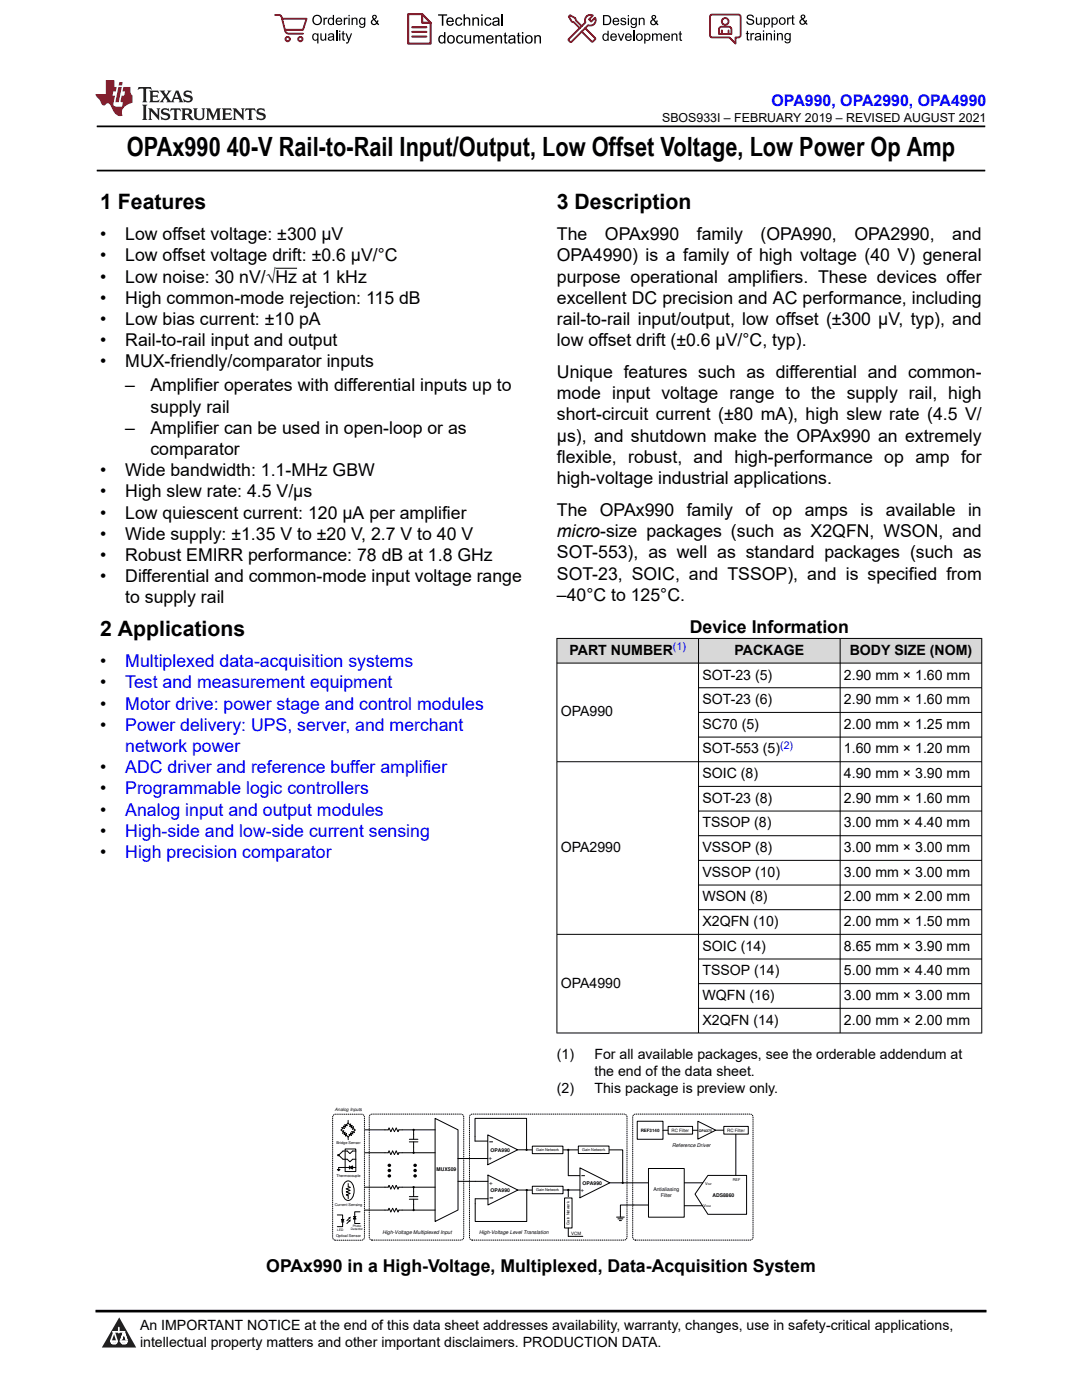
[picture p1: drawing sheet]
<svg xmlns="http://www.w3.org/2000/svg" width="216mm" height="279mm" viewBox="0 0 216 279" stroke-linecap="round" stroke-linejoin="round" font-family="sans-serif">
<defs><g id="words">
<text font-size="5.3" x="25.3" y="31.2">OPAx990 40-V Rail-to-Rail Input/Output, Low Offset Voltage, Low Power Op Amp</text>
<g font-size="4.2">
<text x="20" y="41.8">1 Features</text>
<text x="111.1" y="41.8">3 Description</text>
<text x="20" y="127">2 Applications</text>
</g>
<g font-size="3.5">
<text x="20" y="47.9">•</text>
<text x="25" y="47.9">Low offset voltage: ±300 µV</text>
<text x="111.1" y="47.9">The</text>
<text x="120.7" y="47.9">OPAx990</text>
<text x="139" y="47.9">family</text>
<text x="151.8" y="47.9">(OPA990,</text>
<text x="170.5" y="47.9">OPA2990,</text>
<text x="190" y="47.9">and</text>
<text x="20" y="52.2">•</text>
<text x="25" y="52.2">Low offset voltage drift: ±0.6 µV/°C</text>
<text x="111.1" y="52.2">OPA4990) is a family of high voltage (40 V) general</text>
<text x="20" y="56.4">•</text>
<text x="25" y="56.4">Low noise: 30 nV/√Hz at 1 kHz</text>
<text x="111.1" y="56.4">purpose operational amplifiers. These devices offer</text>
<text x="20" y="60.6">•</text>
<text x="20" y="64.9">•</text>
<text x="25" y="60.6">High common-mode rejection: 115 dB</text>
<text x="25" y="64.9">Low bias current: ±10 pA</text>
<text x="111.1" y="60.6">excellent DC precision and AC performance, including</text>
<text x="111.1" y="64.9">rail-to-rail input/output, low offset (±300 µV, typ), and</text>
<text x="20" y="69.1">•</text>
<text x="25" y="69.1">Rail-to-rail input and output</text>
<text x="111.1" y="69.1">low offset drift (±0.6 µV/°C, typ).</text>
<text x="20" y="73.3">•</text>
<text x="25" y="73.3">MUX-friendly/comparator inputs</text>
<text x="111.1" y="75.5">Unique features such as differential and common-</text>
<text x="25" y="78.1">–</text>
<text x="30" y="78.1">Amplifier operates with differential inputs up to</text>
<text x="30" y="82.3">supply rail</text>
<text x="111.1" y="79.7">mode input voltage range to the supply rail, high</text>
<text x="111.1" y="83.9">short-circuit current (±80 mA), high slew rate (4.5 V/</text>
<text x="25" y="86.6">–</text>
<text x="30" y="86.6">Amplifier can be used in open-loop or as</text>
<text x="111.1" y="88.2">µs), and shutdown make the OPAx990 an extremely</text>
<text x="20" y="95">•</text>
<text x="25" y="95">Wide bandwidth: 1.1-MHz GBW</text>
<text x="30" y="90.8">comparator</text>
<text x="111.1" y="92.4">flexible, robust, and high-performance op amp for</text>
<text x="20" y="99.3">•</text>
<text x="25" y="99.3">High slew rate: 4.5 V/µs</text>
<text x="111.1" y="96.6">high-voltage industrial applications.</text>
<text x="20" y="103.5">•</text>
<text x="20" y="107.7">•</text>
<text x="25" y="103.5">Low quiescent current: 120 µA per amplifier</text>
<text x="25" y="107.7">Wide supply: ±1.35 V to ±20 V, 2.7 V to 40 V</text>
<text x="111.1" y="107.2">micro-size packages (such as X2QFN, WSON, and</text>
<text x="111.1" y="103">The</text>
<text x="119.7" y="103">OPAx990</text>
<text x="137" y="103">family</text>
<text x="148.7" y="103">of op</text>
<text x="160.6" y="103">amps</text>
<text x="171.7" y="103">is</text>
<text x="176.7" y="103">available</text>
<text x="193.2" y="103">in</text>
<text x="20" y="112">•</text>
<text x="25" y="112">Robust EMIRR performance: 78 dB at 1.8 GHz</text>
<text x="111.1" y="111.4">SOT-553), as well as standard packages (such as</text>
<text x="20" y="116.2">•</text>
<text x="25" y="116.2">Differential and common-mode input voltage range</text>
<text x="111.1" y="115.7">SOT-23, SOIC, and TSSOP), and is specified from</text>
<text x="111.1" y="119.9">–40°C to 125°C.</text>
<text x="25" y="120.4">to supply rail</text>
<text x="137.6" y="126.3">Device Information</text>
<text x="20" y="133.1">•</text>
<text x="20" y="137.4">•</text>
<text x="20" y="141.6">•</text>
<text x="20" y="145.8">•</text>
<text x="20" y="154.3">•</text>
<text x="20" y="158.5">•</text>
<text x="20" y="162.8">•</text>
<text x="20" y="167">•</text>
<text x="20" y="171.2">•</text>
<text x="53.1" y="253.8">OPAx990 in a High-Voltage, Multiplexed, Data-Acquisition System</text>
</g>
<g font-size="3.5" fill="#00f">
<text x="25" y="133.1">Multiplexed data-acquisition systems</text>
<text x="25" y="137.4">Test and measurement equipment</text>
<text x="25" y="141.6">Motor drive: power stage and control modules</text>
<text x="25" y="145.8">Power delivery: UPS, server, and merchant</text>
<text x="25" y="150.1">network power</text>
<text x="25" y="154.3">ADC driver and reference buffer amplifier</text>
<text x="25" y="158.5">Programmable logic controllers</text>
<text x="25" y="162.8">Analog input and output modules</text>
<text x="25" y="167">High-side and low-side current sensing</text>
<text x="25" y="171.2">High precision comparator</text>
</g>
<text font-size="3.2" fill="#00f" x="154" y="21.1">OPA990, OPA2990, OPA4990</text>
<g font-size="2.8">
<text x="113.6" y="130.7">PART NUMBER</text>
<text x="146.6" y="130.7">PACKAGE</text>
<text x="169.5" y="130.7">BODY SIZE (NOM)</text>
<text x="140.2" y="135.6">SOT-23 (5)</text>
<text x="168.4" y="135.6">2.90 mm × 1.60 mm</text>
<text x="111.9" y="143">OPA990</text>
<text x="140.2" y="140.5">SOT-23 (6)</text>
<text x="168.4" y="140.5">2.90 mm × 1.60 mm</text>
<text x="140.2" y="145.5">SC70 (5)</text>
<text x="168.4" y="145.5">2.00 mm × 1.25 mm</text>
<text x="140.2" y="150.4">SOT-553 (5)</text>
<text x="140.2" y="155.3">SOIC (8)</text>
<text x="168.4" y="150.4">1.60 mm × 1.20 mm</text>
<text x="168.4" y="155.3">4.90 mm × 3.90 mm</text>
<text x="140.2" y="160.2">SOT-23 (8)</text>
<text x="168.4" y="160.2">2.90 mm × 1.60 mm</text>
<text x="140.2" y="165.1">TSSOP (8)</text>
<text x="168.4" y="165.1">3.00 mm × 4.40 mm</text>
<text x="111.9" y="170.1">OPA2990</text>
<text x="140.2" y="170.1">VSSOP (8)</text>
<text x="168.4" y="170.1">3.00 mm × 3.00 mm</text>
<text x="140.2" y="175">VSSOP (10)</text>
<text x="140.2" y="179.9">WSON (8)</text>
<text x="168.4" y="175">3.00 mm × 3.00 mm</text>
<text x="168.4" y="179.9">2.00 mm × 2.00 mm</text>
<text x="140.2" y="184.8">X2QFN (10)</text>
<text x="168.4" y="184.8">2.00 mm × 1.50 mm</text>
<text x="140.2" y="189.7">SOIC (14)</text>
<text x="168.4" y="189.7">8.65 mm × 3.90 mm</text>
<text x="111.9" y="197.1">OPA4990</text>
<text x="140.2" y="194.7">TSSOP (14)</text>
<text x="168.4" y="194.7">5.00 mm × 4.40 mm</text>
<text x="140.2" y="199.6">WQFN (16)</text>
<text x="168.4" y="199.6">3.00 mm × 3.00 mm</text>
<text x="140.2" y="204.5">X2QFN (14)</text>
<text x="168.4" y="204.5">2.00 mm × 2.00 mm</text>
<text x="111.1" y="211.3">(1)</text>
<text x="118.6" y="211.3">For all available packages, see the orderable addendum at</text>
<text x="118.6" y="214.7">the end of the data sheet.</text>
<text x="111.1" y="218.1">(2)</text>
<text x="118.6" y="218.1">This package is preview only.</text>
<text x="27.9" y="265.5">An IMPORTANT NOTICE at the end of this data sheet addresses availability, warranty, changes, use in safety-critical applications,</text>
<text x="27.9" y="268.9">intellectual property matters and other important disclaimers. PRODUCTION DATA.</text>
</g>
<text font-size="2.5" x="132.1" y="24.3">SBOS933I – FEBRUARY 2019 – REVISED AUGUST 2021</text>
<g font-size="2.1" fill="#00f">
<text x="134.3" y="129.7">(1)</text>
<text x="155.7" y="149.4">(2)</text>
</g>
<g font-size="1.3">
<text x="97.5" y="231.6">+</text>
<text x="97.6" y="236.4">+</text>
<text x="115.8" y="237.9">+</text>
</g>
<g font-size="1">
<text x="87.1" y="233.8">MUX509</text>
<text x="97.9" y="229.8">OPA990</text>
<text x="134.1" y="229">Reference Driver</text>
<text x="97.9" y="237.8">OPA990</text>
<text x="116.2" y="236.4">OPA990</text>
<text x="130.4" y="237.8">Antialiasing</text>
<text x="131.8" y="239">Filter</text>
<text x="142.1" y="238.8">ADS8860</text>
<text x="76.3" y="246.2">High-Voltage Multiplexed Input</text>
<text x="95.6" y="246.2">High-Voltage Level Translation</text>
</g>
<g font-size=".9">
<text x="66.8" y="221.6">Analog Inputs</text>
<text x="127.8" y="225.8">REF3140</text>
<text x="134" y="225.8">RC Filter</text>
<text x="145.1" y="225.8">RC Filter</text>
<text x="114" y="246.4">VCM</text>
</g>
<g font-size=".8">
<text x="67.1" y="228.4">Bridge Sensor</text>
<text x="107" y="229.7">Gain Network</text>
<text x="116.2" y="229.7">Gain Network</text>
<text x="67.1" y="234.8">Thermocouple</text>
<text x="107" y="237.7">Gain Network</text>
<text x="140.7" y="236.4">V</text>
<text x="146.2" y="235.6">REF</text>
<text x="66.8" y="240.6">Current Sensing</text>
<text x="113.6" y="244.4" transform="rotate(-90 113.6 244.4)">Gain Network</text>
<text x="140.4" y="240.9">V</text>
<text x="67" y="246.9">Optical Sensor</text>
</g>
<text font-size=".7" x="139.4" y="225.8">OPA375</text>
<g font-size=".6">
<text x="67.3" y="245.7">LED</text>
<text x="70" y="245.5">Detector</text>
<text x="70.4" y="244.9">Photo</text>
</g>
<g font-size=".5">
<text x="141.2" y="236.5">INP</text>
<text x="140.9" y="241">INM</text>
</g>
</g></defs>
<path d="M19.3 25.2h177.3M19.3 34h177.3" fill="none" stroke="#000" stroke-width=".35"/>
<path d="M55 53.5h4.3" fill="none" stroke="#000" stroke-width=".2"/>
<g fill="#d8d8d8">
<path d="M111.1 127.4h84.8v4.9h-84.8z" fill-rule="evenodd"/>
<path d="M111.2 127.5h28.1v4.8h-28.1z" fill-rule="evenodd"/>
<path d="M139.4 127.5h28.2v4.8h-28.2z" fill-rule="evenodd"/>
<path d="M167.7 127.5h28.1v4.8h-28.1z" fill-rule="evenodd"/>
</g>
<g fill="none" stroke="#000" stroke-width=".2">
<path d="M111.1 127.4h84.9M111.1 132.3h84.9M111.1 127.4v78.8M139.4 127.4v78.8M139.4 137.3h56.6M167.6 127.4v78.8M195.9 127.4v78.8M111.1 152h84.9M139.4 142.2h56.6M139.4 147.1h56.6M139.4 156.9h56.6M139.4 161.9h56.6"/>
<path d="M139.4 166.8h56.6M139.4 171.7h56.6M139.4 176.6h56.6M111.1 186.5h84.9M139.4 181.5h56.6M139.4 191.4h56.6M139.4 196.3h56.6M139.4 201.2h56.6M196 206.2h-84.9"/>
</g>
<path d="M141.3 234.6h7.7v7.7h-7.7l-2.6-4z" fill-rule="evenodd" fill="#fff"/>
<path d="M80.2 225.5h2.3v1.9M81.7 227.9h1.7M81.7 227.4h1.7M82.5 227.9v2.2h-2.3M135.8 236.1h4.4M141.3 234.6h7.7v7.7h-7.7l-2.6-4zM135.8 240.6h4.4" fill="none" stroke="#000" stroke-width=".2"/>
<g fill="#000">
<circle cx="77.7" cy="234.7" r=".35"/>
<circle cx="77.7" cy="233.6" r=".35"/>
<circle cx="82.8" cy="234.7" r=".35"/>
<circle cx="82.8" cy="233.6" r=".35"/>
</g>
<path d="M86.8 223.2l4.6 2.3v16l-4.6 2.3z" fill-rule="evenodd" fill="#fff"/>
<path d="M86.8 223.2l4.6 2.3v16l-4.6 2.3z" fill="none" stroke="#000" stroke-width=".2"/>
<path d="M87.1 232.9h4v1.2h-4z" fill-rule="evenodd" fill="#fff"/>
<g fill="none" stroke="#000" stroke-width=".2">
<path d="M72.8 225.5h4M72.8 230.1h4M82.5 225.5h4.3M82.5 230.1h4.3M91.4 231.2h5.9M91.4 235.8h6M97.3 226.5l6 3-6 2.9zM97.3 227.7h-2.5v-4.5h10.3v6.3M97.4 234.5l5.9 3-5.9 3zM97.6 227.9h.8M97.7 239.1h.7M103.3 229.5h4.1"/>
<path d="M103.3 237.5h5.2M105.1 237.5v6.3h-10.3v-4.6h2.6M112.3 229.5h1.1M112.3 237.5h3.4M113.4 237.5v1.6M115.7 229.5h-2.3v5.1h2.3M115.7 233.1l6 3-6 2.9zM116 234.6h.7M120.3 229.5h4v6.6M121.7 236.1h7.7"/>
</g>
<g fill="#000">
<circle cx="82.5" cy="225.5" r=".22"/>
<circle cx="82.5" cy="230.1" r=".22"/>
<circle cx="105.1" cy="229.5" r=".22"/>
<circle cx="105.1" cy="237.5" r=".22"/>
<circle cx="113.4" cy="237.5" r=".22"/>
<circle cx="113.4" cy="229.5" r=".22"/>
<circle cx="124.3" cy="236.1" r=".22"/>
</g>
<path d="M129.4 233.2h7.1v9.7h-7.1z" fill-rule="evenodd" fill="#fff"/>
<path d="M129.4 233.2h7.1v9.7h-7.1z" fill="none" stroke="#000" stroke-width=".2"/>
<g fill="#fff">
<path d="M130.4 236.8h5.2v2.5h-5.2z" fill-rule="evenodd"/>
<path d="M106.2 228.7h6.1v1.5h-6.1z" fill-rule="evenodd"/>
</g>
<path d="M106.2 228.7h6.1v1.5h-6.1z" fill="none" stroke="#000" stroke-width=".2"/>
<path d="M106.2 236.7h6.1v1.5h-6.1z" fill-rule="evenodd" fill="#fff"/>
<path d="M106.2 236.7h6.1v1.5h-6.1z" fill="none" stroke="#000" stroke-width=".2"/>
<path d="M112.7 239.1h1.4v6h-1.4z" fill-rule="evenodd" fill="#fff"/>
<path d="M112.7 239.1h1.4v6h-1.4z" fill="none" stroke="#000" stroke-width=".2"/>
<path d="M115.4 228.7h6.1v1.5h-6.1z" fill-rule="evenodd" fill="#fff"/>
<path d="M115.4 228.7h6.1v1.5h-6.1zM146.8 225.8v8.8M113.4 245.1v1.6M126.5 240.5h-2.7v1.3" fill="none" stroke="#000" stroke-width=".2"/>
<path d="M74.2 247.5h17.8l.5-.3v-24.3l-.2-.5-18.1-.1-.4 .3-.1 24.3 .3 .5 .2 .1M94.2 247.5l30.6-.1 .3-.5-.1-24.3-.5-.3-30.5 .1-.3 .5v24l.1 .3 .4 .3M126.8 247.5h22.9l.5-.3 .1-24.3-.3-.5-23.2-.1-.5 .3v24.3v.3l.5 .3" fill="none" stroke="#000" stroke-width=".2" stroke-dasharray=".1 .3"/>
<path d="M127.2 223.8h5.1v3.6h-5.1z" fill-rule="evenodd" fill="#fff"/>
<path d="M127.2 223.8h5.1v3.6h-5.1z" fill="none" stroke="#000" stroke-width=".2"/>
<g fill="#fff">
<path d="M127.8 225h3.8v1.1h-3.8z" fill-rule="evenodd"/>
<path d="M133.3 224.8h4.9v1.5h-4.9z" fill-rule="evenodd"/>
</g>
<path d="M133.3 224.8h4.9v1.5h-4.9z" fill="none" stroke="#000" stroke-width=".2"/>
<path d="M134 225h3.5v1.1h-3.5z" fill-rule="evenodd" fill="#fff"/>
<path d="M132.3 225.6h1M138.2 225.6h1M142.8 225.6h1.6" fill="none" stroke="#000" stroke-width=".2"/>
<path d="M139.2 223.8l3.6 1.8-3.6 1.7z" fill="#fff"/>
<path d="M139.2 223.8l3.6 1.8-3.6 1.7z" fill="none" stroke="#000" stroke-width=".2"/>
<path d="M144.4 224.8h4.9v1.5h-4.9z" fill-rule="evenodd" fill="#fff"/>
<path d="M144.4 224.8h4.9v1.5h-4.9z" fill="none" stroke="#000" stroke-width=".2"/>
<path d="M145.1 225h3.5v1.1h-3.5z" fill-rule="evenodd" fill="#fff"/>
<path d="M68.1 225.5l.2 .3 .3-.1-.2 .5 .5-.2-.2 .4 .4-.2-.2 .5 .3-.1 .3 .3v.5M68.9 229.3h2.1v4.5h-2.1zM69.5 224.1l-.3 .3 .1 .3-.5-.3 .2 .5-.5-.2 .2 .5-.5-.2 .1 .3-.2 .2M69.5 224.1l.2 .3 .3-.1-.2 .5 .5-.2-.2 .5 .4-.2-.2 .5 .3-.1 .3 .2-.3 .3 .1 .2-.5-.2 .2 .5-.5-.2 .2 .5-.5-.2 .2 .2-.3 .3M69.5 223.6v.5M69.7 233l.7-.3v.6zM69.7 233h-2.1v.4h-.3l.3 .3 .2-.3h-.2M69.7 232.7v.6M70.4 233h.6M71 229.7h-.6l-.6 .5-.5-.5h-.9l-.8 .8 .8 .9h.9l.5 .5 .6-.5h.6M126.5 240.5h2.9" fill="none" stroke="#000" stroke-width=".2"/>
<path d="M69.7 233l.7-.3v.6z" fill="#000"/>
<circle cx="67.5" cy="230.5" r=".13" fill="#fff"/>
<g fill="none" stroke="#000" stroke-width=".2">
<path d="M68.8 236.1a.92 .92 0 0 1 .9-.4 .92 .92 0 0 1 .7 .8 2.56 2.56 0 0 1-.5 3 .98 .98 0 0 1-1.4-.7 2.88 2.88 0 0 1 .3-2.7zM69.5 236.2v.6l.4 .2-.8 .3 .8 .3-.8 .3 .8 .3-.8 .3 .4 .1v.6M72.8 236.9h4.7l.1-.3 .4 .7 .3-.7 .4 .7 .4-.7 .3 .7 .2-.4h.6M76.8 225.5h.7l.1-.4 .4 .7 .3-.7 .4 .7 .4-.7 .3 .7 .2-.3h.6M76.8 230.1h.7l.1-.4 .4 .7 .3-.7 .4 .7 .4-.7 .3 .7 .2-.3h.6M80.2 236.9h2.3v1.9M81.7 239.3h1.7M81.7 238.8h1.7M82.5 239.3v2.2h-2.3M82.5 236.9h4.3M67.3 242.5h1.1v.9M68.1 243.4h.5l-.2 .5z"/>
<path d="M68.1 243.9h.5M68.4 243.9v.9h-1.1M69.7 243.7l-.5 .5M69.7 243.1l-.5 .5M70.5 242.8h.5M70.8 242.8l.2 .5h-.5zM70.8 243.3v.9h1M71.8 241.8h-1v1M72.8 241.5h4.7l.1-.4 .4 .8 .3-.8 .4 .8 .4-.8 .3 .8 .2-.4h.6M82.5 241.5h4.3M113.4 246.7h2.9M123 242.9h1.6"/>
<path d="M123.3 243.2h1M123.6 243.6h.4M123.8 241.8v1.1"/>
<circle cx="67.5" cy="230.5" r=".13"/>
</g>
<g fill="#000">
<path d="M68.1 243.4h.5l-.2 .5zM69.5 243.6l.5-.2-.2 .5zM69.5 243l.5-.2-.2 .5zM70.8 242.8l.2 .5h-.5z"/>
<circle cx="77.7" cy="232.6" r=".35"/>
<circle cx="82.5" cy="236.9" r=".22"/>
<circle cx="82.8" cy="232.6" r=".35"/>
<circle cx="82.5" cy="241.5" r=".22"/>
</g>
<path d="M66.9 247.5h5.2l.5-.3 .1-.3v-24l-.3-.5h-.3h-5.2h-.2l-.3 .5v24l.1 .3 .4 .3" fill="none" stroke="#000" stroke-width=".2" stroke-dasharray=".1 .3"/>
<path d="M0 0h215.9v23.8h-215.9z" fill-rule="evenodd" fill="#fff"/>
<path d="M27.7 17.4l-.2 .6 .5-.3h.6v.1v2.2l-.2 .4h1l-.2-.4v-2.2v-.1h.5l.5 .3-.1-.6zM29.8 18.1l.2 .4v1.5l-.2 .4h1.9l.1-.6a1.08 1.08 0 0 1-1.3 .2v-.7h.6l.4 .2v-.6l-.4 .2h-.6v-.6l.2-.1a1 1 0 0 1 1 .2l-.1-.5zM31.8 18.1l1 1.1-1 1.2h.9l-.2-.2 .4-.7 .5 .7-.2 .2h1.6l-.2-.2 .1-.4h1l.1 .4-.1 .2h.9l-.2-.3-.8-2h-.5l-1 2.2-.8-1.1 .9-1.1h-.8l.2 .2-.5 .7-.3-.7 .1-.2zM35.2 18.5l.4 1h-.8zM36.8 18.2a.65 .65 0 0 0-.2 .7 .65 .65 0 0 0 .6 .5l.7 .2 .1 .2a.79 .79 0 0 1-.7 .4 .79 .79 0 0 1-.7-.5l.1 .7 .2-.1a.93 .93 0 0 0 1.1 .1 .93 .93 0 0 0 .4-1 1.46 1.46 0 0 0-1.2-.6l-.1-.3a1.09 1.09 0 0 1 1.2 .2l-.2-.6-.1 .1-.6-.2zM28.4 20.9l.2 .4v2.3l-.2 .3h1l-.2-.3v-2.3l.2-.4zM29.6 21.6l.2 .4v1.6l-.2 .3h.8l-.3-.3v-1.4l1.7 1.8v-2l.2-.4h-.8l.2 .2 .1 1.1-1.2-1.3zM32.3 21.8a.65 .65 0 0 0-.2 .7 .65 .65 0 0 0 .7 .4l.6 .2 .1 .2a.79 .79 0 0 1-.7 .4 .79 .79 0 0 1-.7-.5l.1 .7 .2-.1a.93 .93 0 0 0 1.1 .1 .93 .93 0 0 0 .4-.9 1.46 1.46 0 0 0-1.2-.6l-.1-.4a1.09 1.09 0 0 1 1.2 .2l-.2-.6-.1 .1-.6-.1zM34.1 21.6l-.1 .7a.63 .63 0 0 1 .7-.4l.1 1.7-.3 .3h1l-.2-.3v-1.7a.66 .66 0 0 1 .8 .4l-.1-.7zM36.2 21.6l.2 .4v1.6l-.2 .3h.9l-.2-.2v-.7h.5l.1 .2a.79 .79 0 0 0 1.2 .6l-1-.9a.61 .61 0 0 0 .6-.6 .61 .61 0 0 0-.5-.6zM36.9 21.9h.2a.47 .47 0 0 1 .5 .1 .47 .47 0 0 1 .1 .5l-.2 .2h-.6zM38.5 21.6l.2 .2a2.27 2.27 0 0 0 .4 2 1.04 1.04 0 0 0 1.7-.7v-1.3l.2-.2h-.8l.2 .4v1.1a.6 .6 0 0 1-.6 .6 .6 .6 0 0 1-.6-.6v-1.1l.3-.4zM41.1 21.6l.2 .4v1.6l-.2 .3h.7l-.2-.3v-1.5l.9 1.9 .8-1.9v1.5l-.2 .3h1l-.3-.3v-1.6l.3-.4h-.8l-.7 1.5-.7-1.5zM44.3 21.6l.2 .4v1.6l-.2 .3h1.9l.1-.5a1.09 1.09 0 0 1-1.3 .1v-.6h.6l.4 .1v-.6l-.4 .2h-.6v-.6l.2-.1a1.01 1.01 0 0 1 1 .3l-.1-.6zM46.4 21.6l.3 .4v1.6l-.3 .3h.8l-.2-.3v-1.4l1.6 1.8v-2l.2-.4h-.7l.2 .2v1.1l-1.2-1.3zM49 21.6l-.1 .7a.63 .63 0 0 1 .8-.4v1.7l-.3 .3h1l-.2-.3v-1.7a.66 .66 0 0 1 .8 .4l-.1-.7zM51.4 21.8a.65 .65 0 0 0-.2 .7 .65 .65 0 0 0 .6 .4l.6 .2 .2 .2a.79 .79 0 0 1-.8 .4 .79 .79 0 0 1-.6-.5l.1 .7 .2-.1a.93 .93 0 0 0 1 .1 .93 .93 0 0 0 .5-.9 1.46 1.46 0 0 0-1.3-.6l-.1-.4a1.09 1.09 0 0 1 1.3 .2l-.2-.6-.2 .1-.5-.1z" fill="#231f20"/>
<path d="M21.1 16v2.8h-2.1l.1 .3 .9 1a.95 .95 0 0 0 .9 .9 .59 .59 0 0 1 .6-.4 .59 .59 0 0 1 .5 .4l.4 .8a1.59 1.59 0 0 0 2.1 1.3 1.61 1.61 0 0 1 1-2.2l1-.4-.1-1.5a1.59 1.59 0 0 1-.4-1.6h-1.4l-.2 .9h.5l-.1 .8h-.5l-.2 1v.2l.4 .1-.2 .9h-.6a.73 .73 0 0 1-1.1-.7l.3-1.5h-.5l.2-.8h.5l.2-.9h-.5v-1.4zM23.6 17.4l-.6 3h.7l.6-3zM23.8 16.4l-.1 .7h.7l.1-.7z" fill="#ed1c24"/>
<g fill="#000">
<path d="M62.3 4a1 1 0 0 1 2 0 1 1 0 0 1-2 0zM62.8 3.4a.78 .78 0 0 0-.1 1.1 .78 .78 0 0 0 1.1 .1 .78 .78 0 0 0 .1-1.1 .78 .78 0 0 0-1.1-.1z" fill-rule="evenodd"/>
<path d="M62.5 6.8l.4-.2 .4 .3v-.2h.2v2h-.2v-.7a.68 .68 0 0 1-.9-.1 .68 .68 0 0 1 0-.9zM62.6 7a.51 .51 0 0 0-.1 .6 .51 .51 0 0 0 .7 .2 .51 .51 0 0 0 .1-.7 .51 .51 0 0 0-.7-.1z" fill-rule="evenodd"/>
<path d="M64.5 3.5h.3v.3l.1-.3h.3l.1 .1-.1 .2a.32 .32 0 0 0-.3 0 .32 .32 0 0 0-.1 .4v.8h-.3z" fill-rule="evenodd"/>
<path d="M63.9 6.7h.3v.8a.36 .36 0 0 0 .3 .4 .36 .36 0 0 0 .4-.5v-.7h.2v1.4h-.2v-.2a.51 .51 0 0 1-.6 .2 .51 .51 0 0 1-.4-.5z" fill-rule="evenodd"/>
<path d="M65.6 3.7l.4-.2 .4 .2v-.7h.3v2h-.3v-.2a.7 .7 0 0 1-1-.1 .7 .7 0 0 1 .2-1zM65.8 3.8a.51 .51 0 0 0-.1 .7 .51 .51 0 0 0 .6 .2 .51 .51 0 0 0 .1-.7 .51 .51 0 0 0-.6-.2z" fill-rule="evenodd"/>
<path d="M65.6 6.8a.66 .66 0 0 1 .8-.1 .66 .66 0 0 1 .3 .8v.6h-.2l-.1-.2a.52 .52 0 0 1-.7 .2 .52 .52 0 0 1-.2-.6l.3-.2a.42 .42 0 0 0 .6-.3l-.3-.2-.3 .1-.1 .2h-.3zM65.7 7.6a.35 .35 0 0 0 .3 .4 .35 .35 0 0 0 .4-.4v-.2z" fill-rule="evenodd"/>
<path d="M67.7 6.1h.2v.3h-.2zM67.7 6.7h.2v1.4h-.2z" fill-rule="evenodd"/>
<path d="M67.1 3.7a.68 .68 0 0 1 .9-.1 .68 .68 0 0 1 .3 .7h-1.1a.42 .42 0 0 0 .3 .5 .42 .42 0 0 0 .5-.3h.3a.73 .73 0 0 1-1.1 .4 .73 .73 0 0 1-.1-1.2zM67.4 3.8l-.2 .3h.8l-.2-.4z" fill-rule="evenodd"/>
<path d="M68.6 3.5h.2v.3l.2-.3h.3l.1 .1-.1 .2a.32 .32 0 0 0-.4 0 .32 .32 0 0 0-.1 .4v.8h-.2z" fill-rule="evenodd"/>
<path d="M68.3 6.3l.3-.1v.5h.2v.1h-.2v.9l.3 .4a.36 .36 0 0 1-.4 0 .36 .36 0 0 1-.2-.4v-.9h-.1v-.1h.1z" fill-rule="evenodd"/>
<path d="M68.9 6.7h.3l.4 1.1 .4-1.1h.3l-.6 1.4a.51 .51 0 0 1-.6 .6l-.1-.3h.3l.2-.3z" fill-rule="evenodd"/>
<path d="M69.5 3h.3v.3h-.3zM69.5 3.5h.3v1.5h-.3z" fill-rule="evenodd"/>
<path d="M70.2 3.5h.2v.2a.52 .52 0 0 1 .6-.2 .52 .52 0 0 1 .3 .6v.9h-.2v-.9a.34 .34 0 0 0-.3-.4 .34 .34 0 0 0-.4 .3v1h-.2z" fill-rule="evenodd"/>
<path d="M71.8 3.7l.4-.2 .5 .2v-.2h.2v1.3a.64 .64 0 0 1-.5 .8 .64 .64 0 0 1-.7-.5h.2a.41 .41 0 0 0 .5 .2 .41 .41 0 0 0 .2-.5 .69 .69 0 0 1-.9-.1 .69 .69 0 0 1 .1-1zM72 3.8a.5 .5 0 0 0-.1 .7 .5 .5 0 0 0 .7 .1 .5 .5 0 0 0 .1-.6 .5 .5 0 0 0-.7-.2z" fill-rule="evenodd"/>
<path d="M74.4 3.1a.47 .47 0 0 1 .7 .1 .47 .47 0 0 1-.3 .7l.4 .4 .1-.3 .2 .1-.1 .4 .3 .3-.2 .2-.3-.3a.63 .63 0 0 1-1 .1 .63 .63 0 0 1 .3-1l-.3-.4zM74.5 3.4a.27 .27 0 0 0 .5 0 .27 .27 0 0 0-.5 0zM74.4 4.1a.4 .4 0 0 0 0 .6 .4 .4 0 0 0 .6-.1l-.4-.6z" fill-rule="evenodd"/>
<path d="M87.4 2.9h1.8v.2h-.7v2h-.3v-2h-.8z" fill-rule="evenodd"/>
<path d="M87.6 7.2l.5-.2 .5 .2v-.8h.3v2.3h-.3v-.2a.76 .76 0 0 1-1-.1 .76 .76 0 0 1-.1-1zM87.9 7.4a.58 .58 0 0 0-.2 .7 .58 .58 0 0 0 .8 .2 .58 .58 0 0 0 .1-.7 .58 .58 0 0 0-.7-.2z" fill-rule="evenodd"/>
<path d="M89.5 7.2a.81 .81 0 0 1 1.1 .1 .81 .81 0 0 1-.2 1.2 .81 .81 0 0 1-1.1-.2l-.1-.7zM89.6 7.4a.57 .57 0 0 0 0 .8 .57 .57 0 0 0 .8 0 .57 .57 0 0 0 0-.7 .57 .57 0 0 0-.8-.1z" fill-rule="evenodd"/>
<path d="M89.3 3.7a.77 .77 0 0 1 .9-.2 .77 .77 0 0 1 .4 .9h-1.3a.48 .48 0 0 0 .4 .5 .48 .48 0 0 0 .6-.3h.3a.83 .83 0 0 1-1.3 .4 .83 .83 0 0 1 0-1.3zM89.5 3.8l-.2 .4h1l-.3-.5z" fill-rule="evenodd"/>
<path d="M91 3.7a.7 .7 0 0 1 1.2 .3h-.2a.45 .45 0 0 0-.6-.3 .45 .45 0 0 0-.3 .6 .45 .45 0 0 0 .3 .6 .45 .45 0 0 0 .6-.4l.3 .1a.76 .76 0 0 1-1.1 .5 .76 .76 0 0 1-.3-1.1z" fill-rule="evenodd"/>
<path d="M91.2 7.2a.7 .7 0 0 1 1.2 .3l-.3 .1a.45 .45 0 0 0-.5-.4 .45 .45 0 0 0-.3 .7 .45 .45 0 0 0 .3 .6 .45 .45 0 0 0 .6-.4h.2a.76 .76 0 0 1-1 .5 .76 .76 0 0 1-.4-1.1z" fill-rule="evenodd"/>
<path d="M92.5 2.9h.3v.8a.59 .59 0 0 1 .7-.2 .59 .59 0 0 1 .3 .6v1h-.2v-1a.4 .4 0 0 0-.5-.4 .4 .4 0 0 0-.3 .5v.9h-.3z" fill-rule="evenodd"/>
<path d="M92.7 7h.2v.9a.41 .41 0 0 0 .5 .6 .41 .41 0 0 0 .3-.6v-.9h.3v1.7h-.3v-.3a.58 .58 0 0 1-.7 .3 .58 .58 0 0 1-.3-.7z" fill-rule="evenodd"/>
<path d="M94.3 3.5h.2v.2a.59 .59 0 0 1 .7-.2 .59 .59 0 0 1 .4 .6v1h-.3v-1a.41 .41 0 0 0-.4-.4 .41 .41 0 0 0-.4 .5v.9h-.2z" fill-rule="evenodd"/>
<path d="M94.4 7h.3v.3a.56 .56 0 0 1 1 0 .54 .54 0 0 1 .6-.3 .54 .54 0 0 1 .4 .5v1.2h-.3v-1.1a.34 .34 0 0 0-.3-.4 .34 .34 0 0 0-.4 .3v1.2h-.3v-1.1a.38 .38 0 0 0-.5-.3 .38 .38 0 0 0-.2 .5v.9h-.3z" fill-rule="evenodd"/>
<path d="M96 2.9h.3v.3h-.3zM96 3.5h.3v1.6h-.3z" fill-rule="evenodd"/>
<path d="M96.8 3.7a.7 .7 0 0 1 1.3 .3h-.3a.45 .45 0 0 0-.6-.3 .45 .45 0 0 0-.3 .6 .45 .45 0 0 0 .3 .6 .45 .45 0 0 0 .6-.4l.3 .1a.76 .76 0 0 1-1.1 .5 .76 .76 0 0 1-.3-1.1z" fill-rule="evenodd"/>
<path d="M97.2 7.2a.77 .77 0 0 1 .9-.1 .77 .77 0 0 1 .4 .8h-1.2a.48 .48 0 0 0 .3 .6 .48 .48 0 0 0 .6-.4l.3 .1a.83 .83 0 0 1-1.3 .3 .83 .83 0 0 1 0-1.3zM97.4 7.4l-.1 .3h.9l-.2-.4z" fill-rule="evenodd"/>
<path d="M98.8 7h.3v.3a.59 .59 0 0 1 .7-.3 .59 .59 0 0 1 .4 .7v1h-.3v-1a.41 .41 0 0 0-.5-.5 .41 .41 0 0 0-.3 .6v.9h-.3z" fill-rule="evenodd"/>
<path d="M98.4 3.7a.74 .74 0 0 1 1-.2 .74 .74 0 0 1 .3 .9v.7h-.3v-.2a.59 .59 0 0 1-.8 .3 .59 .59 0 0 1-.3-.8l1.1-.3a.42 .42 0 0 0-.4-.4 .42 .42 0 0 0-.5 .3h-.2zM98.6 4.5a.36 .36 0 0 0 .2 .5 .36 .36 0 0 0 .5-.2l.1-.5z" fill-rule="evenodd"/>
<path d="M100.7 6.6l.2-.1v.5h.3v.2h-.3v1l.1 .2h.2l.1 .3a.41 .41 0 0 1-.5-.1 .41 .41 0 0 1-.1-.4v-1h-.2v-.2h.2z" fill-rule="evenodd"/>
<path d="M101.6 7.2a.74 .74 0 0 1 .9-.2 .74 .74 0 0 1 .3 1l.1 .7h-.3v-.2a.59 .59 0 0 1-.8 .2 .59 .59 0 0 1-.3-.8l1-.3a.42 .42 0 0 0-.3-.4 .42 .42 0 0 0-.5 .3h-.3zM101.8 8.1a.36 .36 0 0 0 .1 .5 .36 .36 0 0 0 .5-.3l.2-.4z" fill-rule="evenodd"/>
<path d="M103.3 6.6l.3-.1v.5h.3v.2h-.3v1l.1 .2h.2v.3a.41 .41 0 0 1-.5-.1 .41 .41 0 0 1-.1-.4v-1h-.2v-.2h.2z" fill-rule="evenodd"/>
<path d="M104.1 6.4h.3v.3h-.3zM104.1 7h.3v1.7h-.3z" fill-rule="evenodd"/>
<path d="M105 7.2a.81 .81 0 0 1 1.1 .1 .81 .81 0 0 1-.1 1.2 .81 .81 0 0 1-1.2-.2v-.7zM105.2 7.4a.57 .57 0 0 0-.1 .8 .57 .57 0 0 0 .8 0 .57 .57 0 0 0 0-.7 .57 .57 0 0 0-.7-.1z" fill-rule="evenodd"/>
<path d="M106.6 7h.3v.3a.59 .59 0 0 1 .7-.3 .59 .59 0 0 1 .4 .7v1h-.3v-1a.41 .41 0 0 0-.5-.5 .41 .41 0 0 0-.3 .6v.9h-.3z" fill-rule="evenodd"/>
<path d="M120.3 3h.7a1 1 0 0 1 1 1 1 1 0 0 1-1 1h-.7zM120.6 3.2v1.6h.4a.77 .77 0 0 0 .7-.8 .77 .77 0 0 0-.7-.8z" fill-rule="evenodd"/>
<path d="M120.4 6.9l.4-.2 .4 .2v-.8h.3v2h-.3v-.1a.7 .7 0 0 1-.9-.2 .7 .7 0 0 1 .1-.9zM120.6 7a.51 .51 0 0 0-.1 .7 .51 .51 0 0 0 .6 .1 .51 .51 0 0 0 .1-.6 .51 .51 0 0 0-.6-.2z" fill-rule="evenodd"/>
<path d="M122 6.9a.68 .68 0 0 1 .8-.2 .68 .68 0 0 1 .3 .8h-1.1a.42 .42 0 0 0 .3 .5 .42 .42 0 0 0 .5-.3h.3a.73 .73 0 0 1-1.1 .3 .73 .73 0 0 1 0-1.1zM122.2 7l-.2 .3h.8l-.2-.4z" fill-rule="evenodd"/>
<path d="M122.4 3.7a.68 .68 0 0 1 .8-.1 .68 .68 0 0 1 .4 .8h-1.1a.42 .42 0 0 0 .3 .4 .42 .42 0 0 0 .5-.3l.3 .1a.73 .73 0 0 1-1.2 .3 .73 .73 0 0 1 0-1.2zM122.6 3.8l-.1 .3h.8l-.2-.3z" fill-rule="evenodd"/>
<path d="M123.9 3.7l.1-.1a.62 .62 0 0 1 .9 .3l-.2 .1a.29 .29 0 0 0-.3-.3 .29 .29 0 0 0-.3 .3l.1 .1a.58 .58 0 0 1 .6 .1 .58 .58 0 0 1 .1 .6 .67 .67 0 0 1-1.1-.2l.2-.1a.33 .33 0 0 0 .4 .4 .33 .33 0 0 0 .3-.4 .71 .71 0 0 1-.9-.6z" fill-rule="evenodd"/>
<path d="M123.3 6.7h.2l.4 1.2 .4-1.2h.3l-.6 1.4h-.2z" fill-rule="evenodd"/>
<path d="M125.3 3h.2v.3h-.2zM125.3 3.6h.2v1.4h-.2z" fill-rule="evenodd"/>
<path d="M124.9 6.9a.68 .68 0 0 1 .8-.2 .68 .68 0 0 1 .4 .8h-1.1a.42 .42 0 0 0 .3 .5 .42 .42 0 0 0 .5-.3h.3a.73 .73 0 0 1-1.2 .3 .73 .73 0 0 1 0-1.1zM125.1 7l-.1 .3h.8l-.2-.4z" fill-rule="evenodd"/>
<path d="M126 3.7l.4-.2 .4 .2v-.1h.3v1.2a.64 .64 0 0 1-.5 .8 .64 .64 0 0 1-.8-.5l.3 .1a.41 .41 0 0 0 .5 .2 .41 .41 0 0 0 .2-.6 .69 .69 0 0 1-.9-.1 .69 .69 0 0 1 .1-1zM126.2 3.9a.5 .5 0 0 0-.1 .6 .5 .5 0 0 0 .6 .2 .5 .5 0 0 0 .2-.7 .5 .5 0 0 0-.7-.1z" fill-rule="evenodd"/>
<path d="M126.9 7.4a.73 .73 0 0 1 1.4 0 .73 .73 0 0 1-1.4 0zM127.3 7a.5 .5 0 0 0-.1 .7 .5 .5 0 0 0 .7 0 .5 .5 0 0 0 0-.6 .5 .5 0 0 0-.6-.1z" fill-rule="evenodd"/>
<path d="M127.5 3.6h.2v.2a.52 .52 0 0 1 .6-.3 .52 .52 0 0 1 .3 .6v.9h-.2v-.9a.34 .34 0 0 0-.3-.4 .34 .34 0 0 0-.4 .3v1h-.2z" fill-rule="evenodd"/>
<path d="M128.5 6.7h.3v.2a.67 .67 0 0 1 .9 0 .67 .67 0 0 1 0 .9 .55 .55 0 0 1-.9 .2v.7h-.3zM128.9 7a.5 .5 0 0 0-.1 .7 .5 .5 0 0 0 .6 .1 .5 .5 0 0 0 .2-.6 .5 .5 0 0 0-.7-.2z" fill-rule="evenodd"/>
<path d="M130.1 6.7h.2v.2a.49 .49 0 0 1 .9 0l.4-.2a.42 .42 0 0 1 .5 .4v1h-.3v-.9a.3 .3 0 0 0-.2-.3 .3 .3 0 0 0-.4 .2v1h-.2v-.9a.33 .33 0 0 0-.5-.3 .33 .33 0 0 0-.2 .5v.7h-.2z" fill-rule="evenodd"/>
<path d="M130.1 3.1a.47 .47 0 0 1 .8 .1 .47 .47 0 0 1-.3 .7l.3 .4 .1-.2h.3l-.2 .5 .3 .3-.2 .2-.3-.3a.63 .63 0 0 1-1 .1 .63 .63 0 0 1 .3-1l-.2-.5zM130.2 3.5a.27 .27 0 0 0 .5 0 .27 .27 0 0 0-.5 0zM130.2 4.1a.4 .4 0 0 0 0 .7 .4 .4 0 0 0 .6-.2l-.5-.6z" fill-rule="evenodd"/>
<path d="M132.5 6.9a.68 .68 0 0 1 .9-.2 .68 .68 0 0 1 .3 .8h-1.1a.42 .42 0 0 0 .3 .5 .42 .42 0 0 0 .5-.3h.3a.73 .73 0 0 1-1.1 .3 .73 .73 0 0 1-.1-1.1zM132.7 7l-.1 .3h.8l-.2-.4z" fill-rule="evenodd"/>
<path d="M134 6.7h.2v.2a.52 .52 0 0 1 .6-.2 .52 .52 0 0 1 .4 .6v.8h-.3v-.8a.34 .34 0 0 0-.2-.4 .34 .34 0 0 0-.4 .2l-.1 1h-.2z" fill-rule="evenodd"/>
<path d="M135.6 6.3l.2-.1v.5h.3v.2h-.3v.8l.3 .4a.36 .36 0 0 1-.4 0 .36 .36 0 0 1-.1-.4v-.8h-.2v-.2h.2z" fill-rule="evenodd"/>
<path d="M149.2 3a.8 .8 0 0 1 1.2 .5h-.2a.44 .44 0 0 0-.5-.4 .44 .44 0 0 0-.4 .5l.2 .1a.9 .9 0 0 1 1 .8 .84 .84 0 0 1-.9 .5 .84 .84 0 0 1-.7-.7h.3a.52 .52 0 0 0 .5 .5 .52 .52 0 0 0 .5-.6l-.2-.1a.85 .85 0 0 1-1-.8z" fill-rule="evenodd"/>
<path d="M149 6.3l.3-.2v.5h.2v.2h-.2v.9l.2 .4a.36 .36 0 0 1-.4-.1 .36 .36 0 0 1-.1-.4v-.8h-.2v-.2h.2z" fill-rule="evenodd"/>
<path d="M149.7 6.6h.3v.2l.1-.2h.3l.1 .1-.1 .2a.32 .32 0 0 0-.3 0 .32 .32 0 0 0-.1 .4v.8h-.3z" fill-rule="evenodd"/>
<path d="M150.7 6.8a.66 .66 0 0 1 .9-.2 .66 .66 0 0 1 .3 .9v.6h-.2l-.1-.2a.52 .52 0 0 1-.7 .2 .52 .52 0 0 1-.2-.7l.2-.1a.42 .42 0 0 0 .7-.3l-.3-.2h-.3l-.1 .3-.3-.1zM150.9 7.5a.35 .35 0 0 0 .3 .5 .35 .35 0 0 0 .4-.4v-.3z" fill-rule="evenodd"/>
<path d="M150.8 3.5h.3v.8a.36 .36 0 0 0 .3 .5 .36 .36 0 0 0 .4-.5v-.8h.2v1.4h-.2v-.2a.51 .51 0 0 1-.6 .3 .51 .51 0 0 1-.4-.6z" fill-rule="evenodd"/>
<path d="M152.2 6.1h.3v.2h-.3zM152.2 6.6h.3v1.5h-.3z" fill-rule="evenodd"/>
<path d="M152.4 3.5h.2v.2a.67 .67 0 0 1 .9 0 .67 .67 0 0 1 .1 .9 .55 .55 0 0 1-1 .2v.7h-.2zM152.7 3.8a.5 .5 0 0 0-.1 .7 .5 .5 0 0 0 .7 .1 .5 .5 0 0 0 .1-.6 .5 .5 0 0 0-.7-.2z" fill-rule="evenodd"/>
<path d="M152.9 6.6h.2v.2a.52 .52 0 0 1 .6-.2 .52 .52 0 0 1 .3 .6v.9h-.2v-.9a.34 .34 0 0 0-.3-.4 .34 .34 0 0 0-.4 .2v1.1h-.2z" fill-rule="evenodd"/>
<path d="M153.9 3.5h.3v.2a.67 .67 0 0 1 .9 0 .67 .67 0 0 1 0 .9 .55 .55 0 0 1-.9 .2v.7h-.3zM154.3 3.8a.5 .5 0 0 0-.1 .7 .5 .5 0 0 0 .6 .1 .5 .5 0 0 0 .2-.6 .5 .5 0 0 0-.7-.2z" fill-rule="evenodd"/>
<path d="M154.4 6.1h.3v.2h-.3zM154.4 6.6h.3v1.5h-.3z" fill-rule="evenodd"/>
<path d="M155 6.6h.3v.2a.52 .52 0 0 1 .6-.2 .52 .52 0 0 1 .3 .6v.9h-.2v-.9a.34 .34 0 0 0-.3-.4 .34 .34 0 0 0-.4 .2v1.1h-.3z" fill-rule="evenodd"/>
<path d="M155.4 4.2a.75 .75 0 0 1 1.5 0 .75 .75 0 0 1-1.5 0zM155.8 3.8a.5 .5 0 0 0-.1 .7 .5 .5 0 0 0 .8 0 .5 .5 0 0 0 0-.7 .5 .5 0 0 0-.7 0z" fill-rule="evenodd"/>
<path d="M156.7 6.8l.4-.2 .5 .2v-.2h.2v1.3a.64 .64 0 0 1-.5 .7 .64 .64 0 0 1-.8-.4h.3a.41 .41 0 0 0 .5 .2 .41 .41 0 0 0 .2-.5 .69 .69 0 0 1-.9-.1 .69 .69 0 0 1 .1-1zM156.9 6.9a.5 .5 0 0 0-.1 .7 .5 .5 0 0 0 .6 .1 .5 .5 0 0 0 .2-.7 .5 .5 0 0 0-.7-.1z" fill-rule="evenodd"/>
<path d="M157.1 3.5h.2v.2l.1-.2h.3h.2l-.1 .3a.32 .32 0 0 0-.4 0 .32 .32 0 0 0-.1 .4v.7h-.2z" fill-rule="evenodd"/>
<path d="M158 3.1l.3-.1v.5h.2v.2h-.2v.8l.3 .4a.36 .36 0 0 1-.4 0 .36 .36 0 0 1-.2-.4v-.8h-.1v-.2h.1z" fill-rule="evenodd"/>
<path d="M159.9 3a.47 .47 0 0 1 .7 .1 .47 .47 0 0 1-.3 .7l.4 .5 .1-.3h.2l-.1 .5 .3 .3-.2 .2-.3-.3a.63 .63 0 0 1-1 .1 .63 .63 0 0 1 .3-1l-.3-.5zM160 3.4a.27 .27 0 0 0 .5 0 .27 .27 0 0 0-.5 0zM159.9 4.1a.4 .4 0 0 0 0 .6 .4 .4 0 0 0 .6-.2l-.4-.6z" fill-rule="evenodd"/>
</g>
<path d="M67.2 6.1v2M126.5 6.1v2" fill="none" stroke="#000" stroke-width=".25"/>
<g fill="none" stroke="#de0000" stroke-width=".37">
<path d="M54.9 3h.9a1.19 1.19 0 0 1 .6 1.2l.6 2.1a.85 .85 0 0 0 1 .4h2.5M56.3 3.7h4.9l-.7 2.2h-3.6M116.1 5.2l-1.2-1.1-.1-.5-1-.6-.3 .3 .6 1 .5 .2 1.1 1.1M116.8 5.6l1.9 2v.3l-.4 .4h-.3l-1.9-2zM116.8 5.6l.6-.6a1.07 1.07 0 0 0 1.2-.2 1.07 1.07 0 0 0 .1-1.3l-.7 .8-.5-.4 .8-.8a1.07 1.07 0 0 0-1.2 .2 1.07 1.07 0 0 0-.3 1.2l-3.3 3.3v.3l.3 .3h.2l2.1-2.1M141.7 3.1l.4-.2h5.3l.3 .2 .1 3.9-.2 .4-.8 .1v1.2l-1.3-1.2h-3.4l-.4-.2zM143.5 5.6l.5-.3 1.7 .1 .2 .5v.9h-2.4zM144 6.1v.7M145.4 6.1v.7"/>
<circle cx="57.4" cy="7.8" r=".44"/>
<circle cx="59.9" cy="7.8" r=".44"/>
<circle cx="144.7" cy="4.3" r=".67"/>
</g>
<path d="M100.2 2.9v2.2" fill="none" stroke="#000" stroke-width=".28"/>
<path d="M81.4 2.8h2.8v1.7h1.7v4.2h-4.5zM82.3 6.4h2.8M82.3 5.4h2.8M82.3 7.3h2.8M84.2 2.8l1.7 1.7" fill="none" stroke="#de0000" stroke-width=".42"/>
<path d="M0 261.4h215.9v18h-215.9z" fill-rule="evenodd" fill="#fff"/>
<path d="M23.8 262.9l3.4 6h-6.9z" fill="#231f20"/>
<path d="M22.1 267.7h1.3l-.4 .5h-.3a.55 .55 0 0 1-.6-.5z" fill-rule="evenodd" fill="#fff"/>
<path d="M22.1 267.7h1.3l-.4 .5h-.3a.55 .55 0 0 1-.6-.5z" fill="none" stroke="#231f20" stroke-width=".34"/>
<path d="M22.1 267.7h1.3l-.4 .5h-.5zM22.6 265.8h.1M22.6 265.8h2.3zM23.7 265.9h.1M23.7 264.9v1zM24 267.7h.1" fill="none" stroke="#fff" stroke-width=".34"/>
<path d="M24.7 265.8l-.7 1.9z" fill="#fff"/>
<path d="M24.7 265.8l-.7 1.9z" fill="none" stroke="#fff" stroke-width=".34"/>
<path d="M24.7 265.8l.7 1.9z" fill="#fff"/>
<path d="M24.7 265.8l.7 1.9zM25.3 267.7h.1" fill="none" stroke="#fff" stroke-width=".34"/>
<path d="M22.8 265.8l-.7 1.9z" fill="#fff"/>
<path d="M22.8 265.8l-.7 1.9z" fill="none" stroke="#fff" stroke-width=".34"/>
<path d="M22.8 265.8l.6 1.9z" fill="#fff"/>
<path d="M22.8 265.8l.6 1.9z" fill="none" stroke="#fff" stroke-width=".34"/>
<path d="M24.1 267.7h1.3a.65 .65 0 0 1-.6 .5 .65 .65 0 0 1-.7-.5z" fill-rule="evenodd" fill="#fff"/>
<path d="M24.1 267.7h1.3a.65 .65 0 0 1-.6 .5 .65 .65 0 0 1-.7-.5z" fill="none" stroke="#231f20" stroke-width=".34"/>
<path d="M24 267.7h.1M24.1 267.7h1.3l-.4 .5h-.5z" fill="none" stroke="#fff" stroke-width=".34"/>
<path d="M19 261.7h177.8" fill="none" stroke="#000" stroke-width=".53"/>
<use href="#words"/>
</svg>
